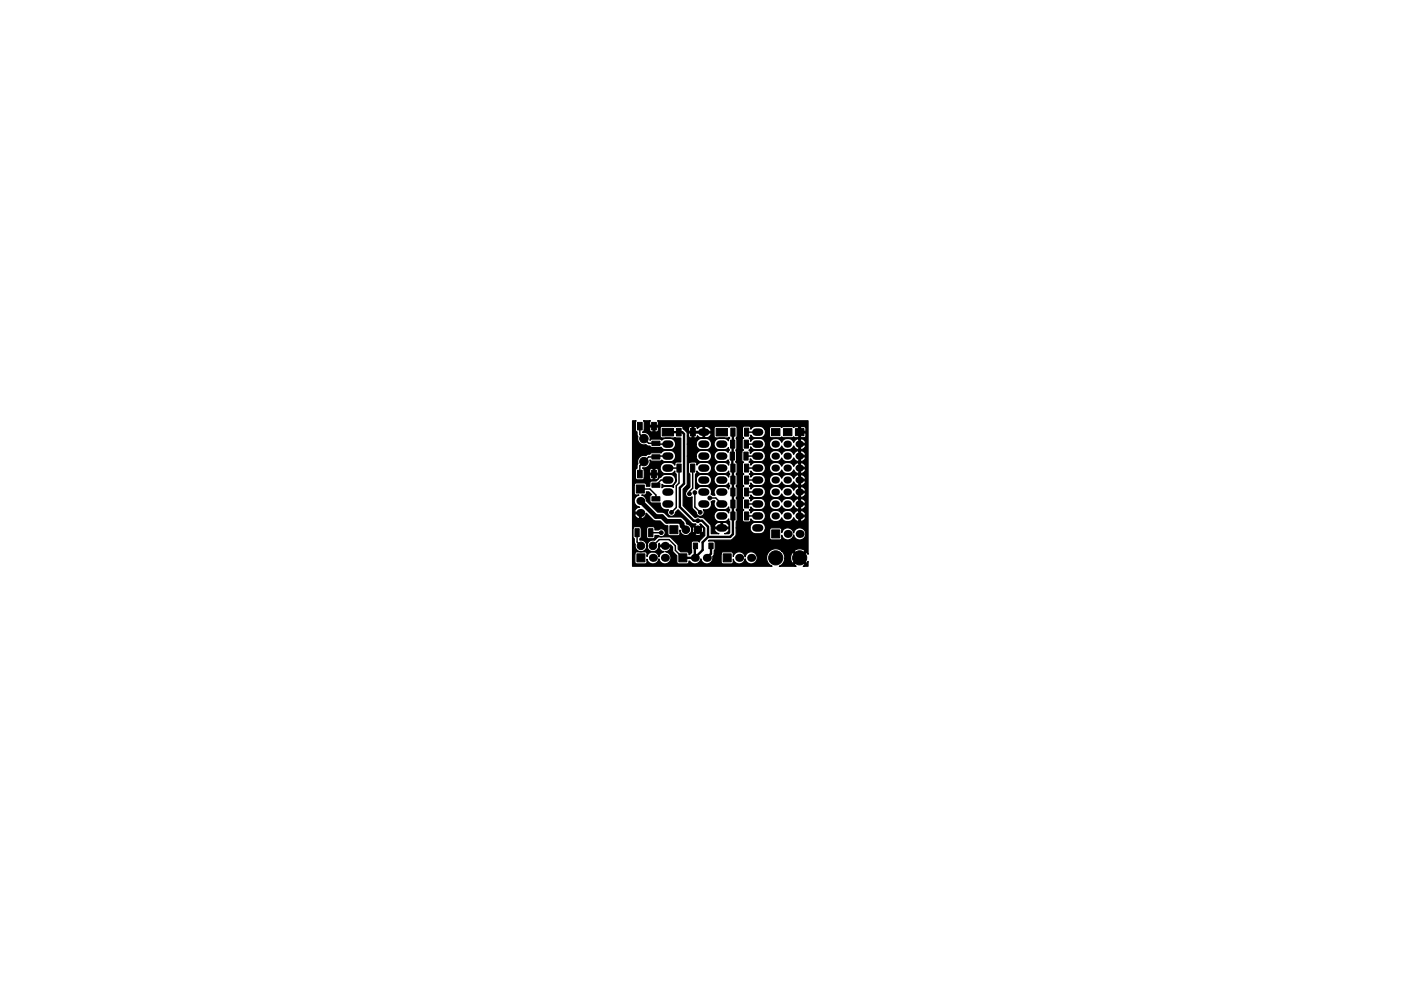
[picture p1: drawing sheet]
<svg xmlns="http://www.w3.org/2000/svg" width="297mm" height="210mm" viewBox="0 0 297 210" stroke-linecap="round" stroke-linejoin="round" font-family="sans-serif">
<g fill="#000" stroke="#000" stroke-width=".21">
<path d="M135.2 89.6h1v1.6h-1zM138.2 89.6h1v1.6h-1zM138.2 96.5h1.7v.9h-1.7zM138.2 93.6h1.7v.9h-1.7zM140.4 90.9h2.4v1.6h-2.4zM143.4 90.9h1v1.6h-1zM146.4 90.9h1v1.6h-1zM151.8 90.9h2.4v1.6h-2.4zM154.8 95.9h.9v1.7h-.9zM154.9 93.4h.9v1.7h-.9zM154.9 90.8h.9v1.7h-.9zM157.7 95.9h.9v1.7h-.9z"/>
<path d="M157.8 93.4h.9v1.7h-.9zM157.8 90.8h.9v1.7h-.9zM163.6 90.9h1.8v1.5h-1.8zM166.1 90.9h1.8v1.5h-1.8zM168.6 90.9h1.8v1.5h-1.8zM134.6 112.2h.9v1.7h-.9zM134.9 102.9h1.7v1.7h-1.7zM135.2 99.8h1v1.6h-1zM135 117.5h1.7v1.7h-1.7zM137.5 112.2h.9v1.7h-.9zM138.2 99.8h1v1.6h-1zM138.2 105.4h1.7v.9h-1.7z"/>
<path d="M138.2 102.5h1.7v.9h-1.7zM143.5 98.5h.9v1.7h-.9zM142 111.5h1.7v1.7h-1.7zM143.9 117.5h1.7v1.7h-1.7zM146.4 98.5h.9v1.7h-.9zM147 115.2h.9v1.2h-.9zM150.3 115.2h.9v1.2h-.9zM154.9 98.5h.9v1.7h-.9zM154.9 101h.9v1.7h-.9zM154.9 103.5h.9v1.7h-.9zM154.9 106.1h.9v1.7h-.9zM154.9 108.6h.9v1.7h-.9z"/>
<path d="M153.3 117.5h1.7v1.7h-1.7zM157.8 98.5h.9v1.7h-.9zM157.8 101h.9v1.7h-.9zM157.8 103.5h.9v1.7h-.9zM157.8 106.1h.9v1.7h-.9zM157.8 108.6h.9v1.7h-.9zM163.6 112.4h1.7v1.7h-1.7z"/>
<circle cx="136.5" cy="97.9" r=".9"/>
<circle cx="136.5" cy="93.1" r=".9"/>
<circle cx="146.3" cy="97.7" r=".4"/>
<circle cx="135.9" cy="115.8" r=".8"/>
<circle cx="138.4" cy="115.8" r=".8"/>
<circle cx="139.2" cy="107.3" r=".4"/>
<circle cx="140.2" cy="113" r=".4"/>
<circle cx="142.4" cy="108.7" r=".4"/>
<circle cx="145.4" cy="112.4" r=".8"/>
<circle cx="146.2" cy="104.8" r=".4"/>
<circle cx="147.3" cy="104.5" r=".4"/>
<circle cx="148" cy="112.4" r=".8"/>
<circle cx="148" cy="110.5" r=".4"/>
<circle cx="148.5" cy="108.7" r=".4"/>
<circle cx="150.5" cy="105.7" r=".4"/>
<circle cx="164.5" cy="118.4" r="1.5"/>
<circle cx="169.5" cy="118.4" r="1.5"/>
</g>
<g fill="none" stroke="#000" stroke-width="1.5">
<path d="M164.3 94.2h.3M164.3 96.8h.3M164.3 99.3h.3M166.9 94.2h.3M166.9 96.8h.3M166.9 99.3h.3M169.4 94.2h.3M169.4 96.8h.3M169.4 99.3h.3M164.3 101.8h.3M164.3 104.4h.3M164.3 106.9h.3"/>
<path d="M164.3 109.5h.3M166.9 101.8h.3M166.9 104.4h.3M166.9 106.9h.3M166.9 109.5h.3M169.4 101.8h.3M169.4 104.4h.3M169.4 106.9h.3M169.4 109.5h.3"/>
</g>
<g fill="none" stroke="#000" stroke-width="1.6">
<path d="M141.2 94.2h.8M141.2 96.8h.8M141.2 99.3h.8M148.8 94.2h.8M148.8 96.8h.8M148.8 99.3h.8M148.8 91.7h.8M152.6 94.2h.8M152.6 96.8h.8M152.6 99.3h.8M160.3 94.2h.8M160.3 96.8h.8"/>
<path d="M160.3 99.3h.8M160.3 91.7h.8M141.2 106.9h.8M141.2 104.4h.8M141.2 101.8h.8M148.8 106.9h.8M148.8 104.4h.8M148.8 101.8h.8M152.6 106.9h.8M152.6 104.4h.8M152.6 101.8h.8M152.6 112h.8"/>
<path d="M152.6 109.5h.8M160.3 106.9h.8M160.3 104.4h.8M160.3 101.8h.8M160.3 112h.8M160.3 109.5h.8"/>
</g>
<g fill="#000">
<circle cx="135.8" cy="106.3" r=".85"/>
<circle cx="135.8" cy="108.8" r=".85"/>
<circle cx="138.4" cy="118.4" r=".85"/>
<circle cx="141" cy="115.8" r=".85"/>
<circle cx="141" cy="118.4" r=".85"/>
<circle cx="147.3" cy="118.4" r=".85"/>
<circle cx="149.9" cy="118.4" r=".85"/>
<circle cx="156.7" cy="118.4" r=".85"/>
<circle cx="159.3" cy="118.4" r=".85"/>
<circle cx="167" cy="113.3" r=".85"/>
<circle cx="169.5" cy="113.3" r=".85"/>
</g>
<path d="M141.6 91.7h3.1l.3 .4v10.5l-.9 .9v4.1l3 2.9h1.7l1.3 1.3v2.1M146.9 91.7h2.3M155.4 91.7l-.1 5.1v2.4l.1 .1v14l-.6 .6h-4.7M144.8 118.4h2.5M147.4 115.8l-.1 .1v2.5M150.1 113.9l-1.1 1.2v1.6l-1.7 1.7M150.7 115.8v1.7l-.8 .9" fill="none" stroke="#000" stroke-width=".5"/>
<g fill="none" stroke="#000" stroke-width=".31">
<path d="M135.7 90.4v1.8l1.8 1.8 4.1 .2M141.6 96.8l-4.1 .1-1.8 1.9v1.8M141.6 99.3h2.4v3.2l-.6 .6v4.6l-1 1M146.7 99.5l.2-.2v4.3l-.7 .7v.5M158.2 96.8h2.5M158.2 94.2h2.5M158.3 99.3h2.4M158.3 91.7h2.4M135.1 113v2l.8 .8M135.8 103.8h2l1.3 1.2v.8M138 113h2.2M138.4 115.8l1.4-1.3h2.1l1.3 1.3v1l1.6 1.6"/>
<path d="M141.6 101.8h-1.4l-1.1 1.1M147.3 104.5v3.1l1.2 1.1M150.5 105.7h1.3l1.2 1.2M158.3 101.8h2.4M158.3 109.5h2.4M158.3 106.9h2.4M158.3 104.4h2.4"/>
</g>
<path d="M135.8 106.3l3.3 3.3h1.2l1.1 1h2.7l.5 .5v.5l.8 .8" fill="none" stroke="#000" stroke-width="1"/>
<path d="M134.1 89.3h.8l-.2 .3v1.7l.4 .3v.7l.2 .3a1.33 1.33 0 0 0 .3 1.4 1.33 1.33 0 0 0 1.4 .3l.3 .3h.5l.3 .3h2l.4 .4 .5 .1h1.2a1.24 1.24 0 0 0 1-1.3 1.24 1.24 0 0 0-1.1-1.1h-1.1l-.7 .4-.3-.2h-1.8l-.4 .2 .1-.2a1.33 1.33 0 0 0-1.7-1.4l.4-.6 1.1 .1a.45 .45 0 0 0 .8 .2v-.9h.3l.1 1a.48 .48 0 0 0 .7-.4l-.1-.6h-1.7l-.1 .6h-1.1v-1.6l-.2-.3h1.5l-.2 .3 .1 .6h1.7l.1-.6-.2-.3h31.9v28.3l-.3-.4-1.2 1.2 1.2 1.1 .3-.4v1h-1l.4-.3-1.2-1.2-1.1 1.2 .4 .3h-3.6l.8-.5 .4-1.1h1.2l.2 .7 .3 .3 1.2-1.1-1.2-1.2-.4 .5-.1 .8h-1.2l-.1-.7-.5-.9h2.6l1.1 1.2 1.2-1.2a1.55 1.55 0 0 0-2.3 0h-2.7a1.94 1.94 0 0 0-2.9 .4 1.94 1.94 0 0 0 .9 2.8h-29.6v-2.6h.5v1.8l.3 .3h2l.3-.3v-.7a1.28 1.28 0 0 0 1.3 1 1.28 1.28 0 0 0 1.2-1 1.29 1.29 0 0 0 1.3 1 1.29 1.29 0 0 0 1.3-1.2 1.29 1.29 0 0 0-1.2-1.3l.9-.5 .2-.4-.1-.2h-2.3v.4l.4 .4 .4 .2h.2a1.63 1.63 0 0 0-1.1 1.2 1.28 1.28 0 0 0-1.2-1.1 1.28 1.28 0 0 0-1.3 1l-.1-.8-.3-.2h-1.8l-.4 .4h-.5v-5.3l.1 1.8 .3 .3v.8l.2 .3a1.25 1.25 0 0 0 1 1.7 1.25 1.25 0 0 0 1.4-1.3 1.25 1.25 0 0 0-1.4-1.2v-.3l.3-.3v-1.8h1.1v1.8l.3 .3h1.1l.3-.3 .1-.4h.7a.84 .84 0 0 0 1.2 0 .84 .84 0 0 0 0-1.2 .84 .84 0 0 0-1.2 0h-.7l-.1-.5-.4-.2-1 .1-.3 .4h-1.1l-.4-.5h-1.1l-.4 .5v-3h.4l.5 .6 .4 .3 .2-.1v-1h-1l-.1 .2h-.4v-6.3h.4v1.9l.3 .2h.7a1.29 1.29 0 0 0-1 1.4 1.29 1.29 0 0 0 1.1 1.2l-.6 .2-.5 .7 .1 .2h1.4l-.1 1.3 .2 .1 .5-.3 .3-.4 .1-.5 1.5 1.5 1.5 .1 .8 .9 .8 .1v1.7l.2 .4h2.1l.3-.3v-.8a1.23 1.23 0 0 0 .8 1 1.23 1.23 0 0 0 1.3-.2h1l.1 .2 .4 .1h.5l.3-.3-.6-.7-.7 .7h-1l.3-.6v-.4l.3 .7 .1 .1 .7-.7h.5l.7 .7 .1-.1 .2-.5-.1-.5-.2-.3-.7 .7h-.5l-.7-.7-.4 .6a1.42 1.42 0 0 0-1-1.2l-.2-.5-.9-.9h-2.7l-1.1-1h-1.2l-2.5-2.4-.2-.8-.7-.5h.7l.2-.2 .1-.5h.5l.6 .7-.4 .3 .1 1.3 .3 .1h1.8a1.33 1.33 0 0 0 1.7 1.5 .84 .84 0 0 0 .4 1.3 .84 .84 0 0 0 1.1-.8l.6-.6 2.9 3 .9 .1-.3 .3 .7 .6 .6-.6-.2-.3 1 .8v1.6l-1 1-.1 .4-.3-.2h-1l-.4 .3v2.2l-.5 .4-.1-.4-.2-.2h-1.5l-.5-.6-.1-1-1.6-1.6h-2.5l-.8 .7h-.2a1.24 1.24 0 0 0-1.4 1.3 1.24 1.24 0 0 0 1.4 1.1 1.24 1.24 0 0 0 1-1.5l.2-.2v.3h2.3l.5 .5v.9l.9 .9v1.4l.2 .3h2l.3-.1 .1-.5 .2 .2a1.29 1.29 0 0 0 1.4 .4 1.29 1.29 0 0 0 .9-1 1.29 1.29 0 0 0 1.5 1 1.29 1.29 0 0 0 1-1.5l.3-.6h1.5v1.8l.3 .3h2l.3-.3v-.7a1.28 1.28 0 0 0 1.3 1 1.28 1.28 0 0 0 1.2-1 1.29 1.29 0 0 0 2 .8 1.29 1.29 0 0 0 0-2.1 1.29 1.29 0 0 0-2 .9 1.28 1.28 0 0 0-1.2-1.1 1.28 1.28 0 0 0-1.3 1l-.1-.8-.3-.2h-1.9l-.3 .4h-1.5v-.7l.2-.4v-1.3l-.3-.3h-1.1l.2-.2 4.7-.1 .9-.9 .1-1.6h2.9a1.23 1.23 0 0 0 1.2 1.2h1.1l.6-.3 .3-.5h1v1.8l.4 .4 1.9-.1 .2-.3 .1-.6a1.28 1.28 0 0 0 1.2 1 1.28 1.28 0 0 0 1.3-1.1 1.29 1.29 0 0 0 1.9 .9 1.29 1.29 0 0 0 0-2.2 1.29 1.29 0 0 0-1.9 .9 1.28 1.28 0 0 0-1.3-1.1 1.28 1.28 0 0 0-1.2 1l-.1-.7-.3-.3h-1.9l-.3 .4h-1l.1-.1a1.24 1.24 0 0 0-1.2-1.5h-1.1l-.4 .2-.5 .5-.1 .5h-2.9v-1.3l.2-.4v-1.7l-.2-.3 .2-.5v-1.7l-.2-.4 .2-.5v-1.7l-.2-.3 .2-.5v-1.7l-.2-.4 .2-.4v-1.7l-.3-.5 .2-.4v-1.7h1.1v1.8l.4 .4-.3 .4v1.7l.3 .4-.3 .4v1.8l.3 .3-.3 .4v1.8l.3 .4-.3 .4v1.8l.3 .3-.3 .3v2l.4 .2h1l.3-.2 .1-.4 .6 .5 1.3 .1a1.23 1.23 0 0 0 1.2-1.2h.8v.2a1.39 1.39 0 0 0 1.3 1 1.39 1.39 0 0 0 1.3-.8 1.4 1.4 0 0 0 1.3 .8 1.4 1.4 0 0 0 1.3-.9l.3 .5 .6 .3 .2-.1v-.9h.3v.9a.84 .84 0 0 0 1-.9h-1.4l.1-1.2h.3v.9h1l.1-.2a1.09 1.09 0 0 0-1.4-.7l-.2-.1-.4 .2-.5 .5a1.41 1.41 0 0 0-1.3-.7 1.41 1.41 0 0 0-1.3 .8 1.37 1.37 0 0 0-1.4-.8 1.37 1.37 0 0 0-1.2 1.2h-.8l-.4-.9-.6-.3h-1.3l-.4 .1-.4 .5-.1-.4-.2-.3 .2-.3 .1-.4 .4 .5 .4 .1h1.3l.6-.3 .4-.9h.8a1.37 1.37 0 0 0 1.2 1.2 1.37 1.37 0 0 0 1.4-.8 1.4 1.4 0 0 0 1.3 .8 1.4 1.4 0 0 0 1.3-.8l.3 .5 .6 .3 .2-.1v-.9h.3v.9a.84 .84 0 0 0 1-.9h-1.4l.1-1.2h.3v.9h1l.1-.2a1.09 1.09 0 0 0-1.4-.7l-.2-.1-.4 .1-.5 .6a1.41 1.41 0 0 0-1.3-.8 1.41 1.41 0 0 0-1.3 .8 1.37 1.37 0 0 0-1.4-.8 1.37 1.37 0 0 0-1.2 1.2h-.8l-.4-.8-.6-.4h-1.3l-.4 .2-.4 .4-.1-.4-.2-.2 .2-.3 .1-.4 .4 .4 .4 .2h1.3l.6-.3 .4-.9h.8a1.37 1.37 0 0 0 1.2 1.2 1.37 1.37 0 0 0 1.4-.8 1.4 1.4 0 0 0 1.3 .8 1.4 1.4 0 0 0 1.3-.8l.3 .4 .6 .3h.2v-.9h.3v.9a.84 .84 0 0 0 1-.9h-1.4l.1-1.3h.3v.9h1l.1-.2a1.09 1.09 0 0 0-1.4-.7l-.2-.1-.4 .2-.5 .5a1.41 1.41 0 0 0-1.3-.7 1.41 1.41 0 0 0-1.3 .8 1.37 1.37 0 0 0-1.4-.8 1.37 1.37 0 0 0-1.2 1.2h-.8l-.4-.9-.6-.3h-1.3l-.4 .2-.4 .4-.1-.4-.2-.3 .2-.2 .1-.4 .4 .4 .4 .2h1.3l.6-.4 .4-.9h.8a1.37 1.37 0 0 0 1.2 1.2 1.37 1.37 0 0 0 1.4-.8 1.4 1.4 0 0 0 1.3 .8 1.4 1.4 0 0 0 1.3-.8l.3 .5 .6 .3 .2-.1v-.9h.3v.9a.84 .84 0 0 0 1-.9h-1.4l.1-1.2h.3v.9h1l.1-.2a1.09 1.09 0 0 0-1.4-.7l-.2-.1-.4 .2-.5 .5a1.41 1.41 0 0 0-1.3-.8 1.41 1.41 0 0 0-1.3 .9 1.37 1.37 0 0 0-1.4-.8 1.37 1.37 0 0 0-1.2 1.1h-.8l-.4-.8-.6-.4h-1.3l-.4 .2-.4 .4-.1-.4-.2-.2 .2-.3 .1-.4 .4 .4 .4 .2h1.3l.6-.3 .4-.9h.8a1.37 1.37 0 0 0 1.2 1.2 1.37 1.37 0 0 0 1.4-.8 1.4 1.4 0 0 0 1.3 .8 1.4 1.4 0 0 0 1.3-.8l.3 .5 .6 .3 .2-.1v-.9h.3v.9a.84 .84 0 0 0 1-.9h-1.4l.1-1.3h.3v.9h1l.1-.1a1.09 1.09 0 0 0-1.4-.8h-.2l-.4 .1-.5 .6a1.41 1.41 0 0 0-1.3-.8 1.41 1.41 0 0 0-1.3 .8 1.37 1.37 0 0 0-1.4-.8 1.37 1.37 0 0 0-1.2 1.2h-.8l-.4-.9-.6-.3h-1.3l-.4 .2-.4 .4a.5 .5 0 0 0-.4-.7l.2-.2 .1-.4 .7 .5 1.3 .1a1.23 1.23 0 0 0 1.2-1.2h.8v.2a1.39 1.39 0 0 0 1.3 1 1.39 1.39 0 0 0 1.3-.8 1.4 1.4 0 0 0 1.3 .8 1.4 1.4 0 0 0 1.3-.9l.3 .5 .6 .3 .2-.1v-.9h.3v.9a.84 .84 0 0 0 1-.9h-1.4l.1-1.2h.3v.9h1l.1-.2a1.09 1.09 0 0 0-1.4-.7l-.2-.1-.4 .2-.5 .5a1.41 1.41 0 0 0-1.3-.7 1.41 1.41 0 0 0-1.3 .8 1.37 1.37 0 0 0-1.4-.8 1.37 1.37 0 0 0-1.2 1.2h-.8l-.4-.9-.6-.3h-1.3l-.9 .6-.1-.4-.2-.3a.52 .52 0 0 0 .3-.7l.7 .6 1.3 .1a1.23 1.23 0 0 0 1.2-1.3h.8v.3a1.39 1.39 0 0 0 1.3 .9 1.39 1.39 0 0 0 1.3-.8 1.4 1.4 0 0 0 1.3 .8 1.4 1.4 0 0 0 1.3-.8l.3 .5 .6 .3 .2-.1v-.9h.3v.9a.84 .84 0 0 0 1-.9h-1.4l.1-1.2h.3v.9h1l.1-.2a1.09 1.09 0 0 0-1.4-.7l-.2-.1-.4 .1-.5 .6a1.41 1.41 0 0 0-1.3-.8 1.41 1.41 0 0 0-1.3 .8 1.37 1.37 0 0 0-1.4-.8 1.37 1.37 0 0 0-1.2 1.2h-.8l-.4-.8-.6-.4h-1.3l-.4 .2-.5 .4v-.4l-.3-.2 .3-.3 .1-.4 .6 .5 1.3 .1a1.23 1.23 0 0 0 .9-2h1.1v1.6l.4 .4h1.9l.3-.2 .4 .2h1.8l.4-.2 .3 .2h.7l.1-1h.3l.1 1 .8-.1 .3-.3-.1-.6h-1.5l.1-1.3h.3v.9l1.2-.1-.1-.6-.3-.3h-1.9l-.3 .2-.4-.2h-1.8l-.4 .2-.3-.2h-1.8l-.3 .1-.2 .3h-1.1l-.7-.4h-1.1l-.6 .2-.4 .4a.5 .5 0 0 0-.5-.7h-.9l-.4 .4v1.8l.3 .4-.3 .3v1.8l.2 .4-.3 .4h-1.1l-.2-.3 .2-.5v-1.7l-.1-.5 .2-.4-.1-1.8-.3-.3h-1.1a.24 .24 0 0 1-.2 .2 .24 .24 0 0 1-.3-.1h-2.7l-.2 .4v1.7l.4 .3h2.4l.4-.1a.23 .23 0 0 1 .1 .2 .23 .23 0 0 1-.2 .2v.3l-.8-.5h-1.3a1.24 1.24 0 0 0-1 1.3 1.24 1.24 0 0 0 1.2 1.2l1.1-.1 .8-.5 .2 .5-.3 .6-.7-.4-1.1-.1a1.24 1.24 0 0 0-1.2 1.3 1.24 1.24 0 0 0 1.2 1.2h1.1l.7-.4 .2 .4-.1 .7-.6-.5-1.3-.1a1.24 1.24 0 0 0-1.2 1.2 1.24 1.24 0 0 0 1.2 1.2h1.3l.6-.6 .2 .7-.2 .6-.4-.4-.4-.2h-1.3a1.24 1.24 0 0 0-1 1.3 1.24 1.24 0 0 0 1.2 1.2l1.3-.1 .6-.5 .2 .7-.2 .6-.4-.4-.4-.2h-1.3a1.24 1.24 0 0 0-.8 1.9h-.5l-.3-.2a1.24 1.24 0 0 0-1.1-1.7h-1.1l-.5 .2-.4 .4-.3-.1 .1-1.9h.1l.1 .5 .4 .6 .5 .2h1.1a1.24 1.24 0 0 0 1.2-1.3 1.24 1.24 0 0 0-1.2-1.2h-1.1l-.5 .2-.4 .6-.1 .4h-.1v-1.2l.2-.3 .1-.4 .6 .6h1.3a1.24 1.24 0 0 0 1.2-1.2 1.24 1.24 0 0 0-1.2-1.2l-1.3 .1-.6 .5-.1-.4-.3-.3h-1.1l-.2 .2-.1 2 .3 .4v2.7l-.7 .7a.88 .88 0 0 0-.1 1.3 .88 .88 0 0 0 1.2 .1v2.3l.9 1a.84 .84 0 0 0 1.2 .8 .84 .84 0 0 0 .3-1.3 1.32 1.32 0 0 0 1.4-.4 1.32 1.32 0 0 0 .3-1.4l.3-.2h.4a1.31 1.31 0 0 0 1.1 2l1.3-.1 .6-.6 .2 .8-.2 .6-.4-.5-.4-.1h-1.3a1.24 1.24 0 0 0-1 1.3 1.24 1.24 0 0 0 1.2 1.1l1.3-.1 .6-.5 .2 .6v2.3l-.2 .2h-.9l.8-.4 .1-.6h-3l.1 .6 .8 .4h-1.6v-1.6h.7v.2h1.4v-1h.3v1h1.3a1.18 1.18 0 0 0-1.6-1l-.9 .1-.5 .7h-.7l-.2-.3-1.4-1.4-1.2-.3-.7 .2-2.5-2.5v-3.5l.8-.8 .1-.4v-5.8h1.9a1.23 1.23 0 0 0 1.2 1.2h1.1a1.24 1.24 0 0 0 1-1.3 1.24 1.24 0 0 0-1.2-1.2l-1.1 .1-.5 .1-.4 .6-.1 .5h-1.9v-2.6h1.9a1.23 1.23 0 0 0 1.2 1.3l1.1-.1a1.24 1.24 0 0 0 1-1.3 1.24 1.24 0 0 0-1.2-1.1h-1.1l-.5 .2-.4 .6-.1 .4h-1.9v-1.7h.3v.2a.46 .46 0 0 0 .7 .1v-.9h.4l.1 1a.48 .48 0 0 0 .6-.5l.6 .5h.6v-1h.4v1a1.06 1.06 0 0 0 1.3-1h-4.6l-.1 .6h-.3l-.1-.8-.7-.8h1.1l.1 .6h.6v-.9h.4v.9h1.9v-1h.4v1h1.3a1.18 1.18 0 0 0-1.7-1h-.6l-.6 .4v-.2a.46 .46 0 0 0-.7-.1l-.5-.1a.48 .48 0 0 0-.6 .4h-1.1l-.2-.3-.3-.1-1.3 .1-.3-.1h-2.4l-.4 .1v1.9l.2 .4h2.6l.3-.1 1.2 .1v5.1l-1 .1-.2 .2v.4l-.6-.5-1.4-.1a1.24 1.24 0 0 0-1.1 1.2 1.24 1.24 0 0 0 1.1 1.2h1.4l.6-.6v.4l.3 .3v1.6l-.6 .6v.6l-.6-.2h-1.1l-.8 .3 .1-.8 .6 .4h1.1a1.24 1.24 0 0 0 1.1-1.3 1.24 1.24 0 0 0-1.1-1.2l-1.4 .1-1.6 1.4h-1.1l-.2 .3v.8h-.7l-.1-.5-.4-.2h-1.8l-.3 .4h-.4v-3.1h.6v1.7l.3 .3h1.2l.4-.4 1.1 .1a.45 .45 0 0 0 .8 .2v-.9h.3l.1 1a.48 .48 0 0 0 .7-.4l-.1-.6h-1.7l-.1 .6h-1.1v-1.6h1.1l.1 .6h.7v-.9h.3v.9h.7l.1-.7a.45 .45 0 0 0-.8-.2l-.4-.1a.48 .48 0 0 0-.7 .4h-1.1l-.4-.4 .2-.1a1.34 1.34 0 0 0 1.4-1.7l.4 .2h1.8l.3-.2 .7 .4h1.2a1.24 1.24 0 0 0 1-1.3 1.24 1.24 0 0 0-1.1-1.2l-1.4 .1-.6 .5h-2l-.3 .3h-.5l-.4 .3a1.36 1.36 0 0 0-1.7 1.7l-.1 .3v.7l-.4 .4h-.6z" fill="#000" stroke="#000" stroke-width=".25"/>
</svg>
